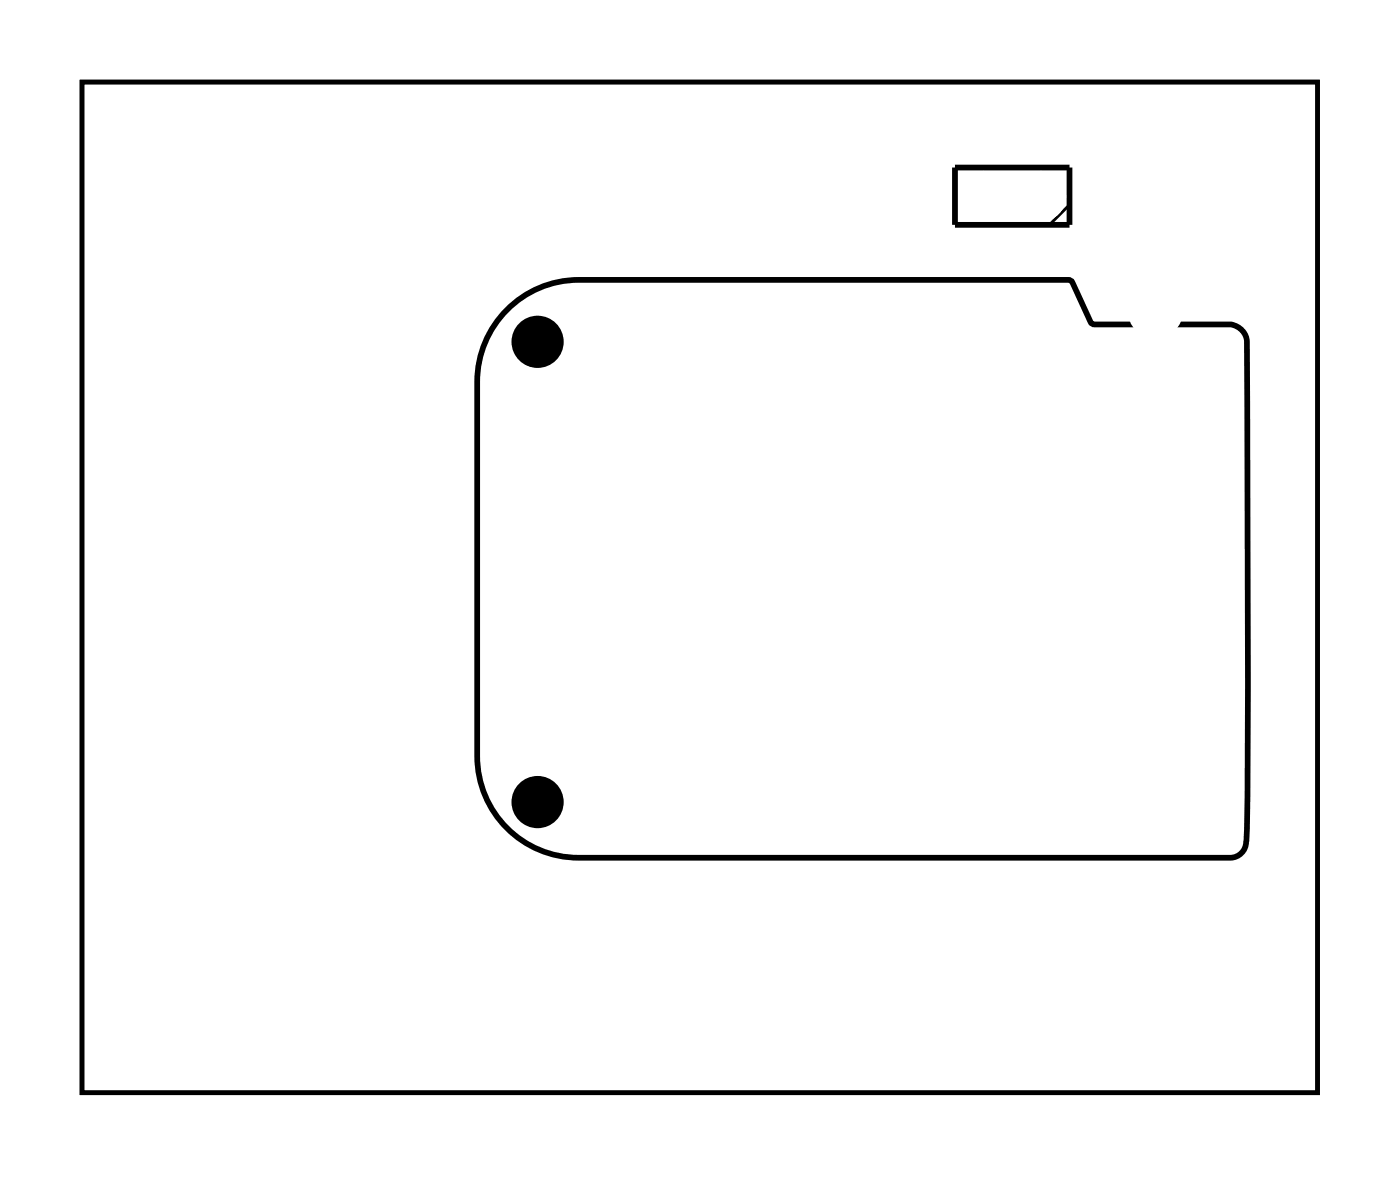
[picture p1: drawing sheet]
<svg xmlns="http://www.w3.org/2000/svg" width="62mm" height="52mm" viewBox="0 0 62 52" stroke-linecap="round" stroke-linejoin="round" font-family="sans-serif">
<path d="M3.6 3.6h54.8v44.8h-54.8z" fill="none" stroke="#000" stroke-width=".2"/>
<path d="M3.6 3.6h54.8v44.8h-54.8zM3.6 3.6v44.8h54.8v-44.8z" fill="#000"/>
<path d="M22.8 13.5a4.5 4.5 0 0 1 2.9-1.1h21.7l.2 .1 .8 1.9h6.2a.87 .87 0 0 1 .7 1v11.9a119.1 119.1 0 0 1-.1 10.3l-.4 .4h-.2h-28.9a4.5 4.5 0 0 1-4.5-4.5v-16.6a4.5 4.5 0 0 1 1.6-3.4zM42.4 7.4h5v2.6h-5z" fill="none" stroke="#000" stroke-width=".25"/>
<g fill="#000">
<circle cx="23.8" cy="15.2" r="1.16"/>
<circle cx="23.8" cy="35.5" r="1.16"/>
</g>
<path d="M47.4 9.1l-.9 .9" fill="none" stroke="#000" stroke-width=".13"/>
<circle cx="28.4" cy="13.8" r=".74" fill="#fff"/>
<circle cx="28.4" cy="13.8" r=".74" fill="none" stroke="#fff" stroke-width=".76" stroke-linecap="butt"/>
<circle cx="30.9" cy="13.8" r=".74" fill="#fff"/>
<circle cx="30.9" cy="13.8" r=".74" fill="none" stroke="#fff" stroke-width=".76" stroke-linecap="butt"/>
<circle cx="33.5" cy="13.8" r=".74" fill="#fff"/>
<circle cx="33.5" cy="13.8" r=".74" fill="none" stroke="#fff" stroke-width=".76" stroke-linecap="butt"/>
<circle cx="36" cy="13.8" r=".74" fill="#fff"/>
<circle cx="36" cy="13.8" r=".74" fill="none" stroke="#fff" stroke-width=".76" stroke-linecap="butt"/>
<circle cx="38.5" cy="13.8" r=".74" fill="#fff"/>
<circle cx="38.5" cy="13.8" r=".74" fill="none" stroke="#fff" stroke-width=".76" stroke-linecap="butt"/>
<circle cx="41.1" cy="13.8" r=".74" fill="#fff"/>
<circle cx="41.1" cy="13.8" r=".74" fill="none" stroke="#fff" stroke-width=".76" stroke-linecap="butt"/>
<circle cx="43.6" cy="13.8" r=".74" fill="#fff"/>
<circle cx="43.6" cy="13.8" r=".74" fill="none" stroke="#fff" stroke-width=".76" stroke-linecap="butt"/>
<circle cx="46.1" cy="13.8" r=".74" fill="#fff"/>
<circle cx="46.1" cy="13.8" r=".74" fill="none" stroke="#fff" stroke-width=".76" stroke-linecap="butt"/>
<circle cx="28.4" cy="16.3" r=".74" fill="#fff"/>
<circle cx="28.4" cy="16.3" r=".74" fill="none" stroke="#fff" stroke-width=".76" stroke-linecap="butt"/>
<circle cx="30.9" cy="16.3" r=".74" fill="#fff"/>
<circle cx="30.9" cy="16.3" r=".74" fill="none" stroke="#fff" stroke-width=".76" stroke-linecap="butt"/>
<circle cx="33.5" cy="16.3" r=".74" fill="#fff"/>
<circle cx="33.5" cy="16.3" r=".74" fill="none" stroke="#fff" stroke-width=".76" stroke-linecap="butt"/>
<circle cx="36" cy="16.3" r=".74" fill="#fff"/>
<circle cx="36" cy="16.3" r=".74" fill="none" stroke="#fff" stroke-width=".76" stroke-linecap="butt"/>
<circle cx="38.5" cy="16.3" r=".74" fill="#fff"/>
<circle cx="38.5" cy="16.3" r=".74" fill="none" stroke="#fff" stroke-width=".76" stroke-linecap="butt"/>
<circle cx="41.1" cy="16.3" r=".74" fill="#fff"/>
<circle cx="41.1" cy="16.3" r=".74" fill="none" stroke="#fff" stroke-width=".76" stroke-linecap="butt"/>
<circle cx="43.6" cy="16.3" r=".74" fill="#fff"/>
<circle cx="43.6" cy="16.3" r=".74" fill="none" stroke="#fff" stroke-width=".76" stroke-linecap="butt"/>
<circle cx="46.1" cy="16.3" r=".74" fill="#fff"/>
<circle cx="46.1" cy="16.3" r=".74" fill="none" stroke="#fff" stroke-width=".76" stroke-linecap="butt"/>
<circle cx="46.1" cy="36.6" r=".74" fill="#fff"/>
<circle cx="46.1" cy="36.6" r=".74" fill="none" stroke="#fff" stroke-width=".76" stroke-linecap="butt"/>
<circle cx="43.6" cy="36.6" r=".74" fill="#fff"/>
<circle cx="43.6" cy="36.6" r=".74" fill="none" stroke="#fff" stroke-width=".76" stroke-linecap="butt"/>
<circle cx="41.1" cy="36.6" r=".74" fill="#fff"/>
<circle cx="41.1" cy="36.6" r=".74" fill="none" stroke="#fff" stroke-width=".76" stroke-linecap="butt"/>
<circle cx="38.5" cy="36.6" r=".74" fill="#fff"/>
<circle cx="38.5" cy="36.6" r=".74" fill="none" stroke="#fff" stroke-width=".76" stroke-linecap="butt"/>
<circle cx="36" cy="36.6" r=".74" fill="#fff"/>
<circle cx="36" cy="36.6" r=".74" fill="none" stroke="#fff" stroke-width=".76" stroke-linecap="butt"/>
<circle cx="33.5" cy="36.6" r=".74" fill="#fff"/>
<circle cx="33.5" cy="36.6" r=".74" fill="none" stroke="#fff" stroke-width=".76" stroke-linecap="butt"/>
<circle cx="30.9" cy="36.6" r=".74" fill="#fff"/>
<circle cx="30.9" cy="36.6" r=".74" fill="none" stroke="#fff" stroke-width=".76" stroke-linecap="butt"/>
<circle cx="28.4" cy="36.6" r=".74" fill="#fff"/>
<circle cx="28.4" cy="36.6" r=".74" fill="none" stroke="#fff" stroke-width=".76" stroke-linecap="butt"/>
<circle cx="46.1" cy="34.1" r=".74" fill="#fff"/>
<circle cx="46.1" cy="34.1" r=".74" fill="none" stroke="#fff" stroke-width=".76" stroke-linecap="butt"/>
<circle cx="43.6" cy="34.1" r=".74" fill="#fff"/>
<circle cx="43.6" cy="34.1" r=".74" fill="none" stroke="#fff" stroke-width=".76" stroke-linecap="butt"/>
<circle cx="41.1" cy="34.1" r=".74" fill="#fff"/>
<circle cx="41.1" cy="34.1" r=".74" fill="none" stroke="#fff" stroke-width=".76" stroke-linecap="butt"/>
<circle cx="38.5" cy="34.1" r=".74" fill="#fff"/>
<circle cx="38.5" cy="34.1" r=".74" fill="none" stroke="#fff" stroke-width=".76" stroke-linecap="butt"/>
<circle cx="36" cy="34.1" r=".74" fill="#fff"/>
<circle cx="36" cy="34.1" r=".74" fill="none" stroke="#fff" stroke-width=".76" stroke-linecap="butt"/>
<circle cx="33.5" cy="34.1" r=".74" fill="#fff"/>
<circle cx="33.5" cy="34.1" r=".74" fill="none" stroke="#fff" stroke-width=".76" stroke-linecap="butt"/>
<circle cx="30.9" cy="34.1" r=".74" fill="#fff"/>
<circle cx="30.9" cy="34.1" r=".74" fill="none" stroke="#fff" stroke-width=".76" stroke-linecap="butt"/>
<circle cx="28.4" cy="34.1" r=".74" fill="#fff"/>
<circle cx="28.4" cy="34.1" r=".74" fill="none" stroke="#fff" stroke-width=".76" stroke-linecap="butt"/>
<circle cx="28.4" cy="13.8" r=".74" fill="#fff"/>
<circle cx="28.4" cy="13.8" r=".74" fill="none" stroke="#fff" stroke-width=".76" stroke-linecap="butt"/>
<circle cx="30.9" cy="13.8" r=".74" fill="#fff"/>
<circle cx="30.9" cy="13.8" r=".74" fill="none" stroke="#fff" stroke-width=".76" stroke-linecap="butt"/>
<circle cx="33.5" cy="13.8" r=".74" fill="#fff"/>
<circle cx="33.5" cy="13.8" r=".74" fill="none" stroke="#fff" stroke-width=".76" stroke-linecap="butt"/>
<circle cx="36" cy="13.8" r=".74" fill="#fff"/>
<circle cx="36" cy="13.8" r=".74" fill="none" stroke="#fff" stroke-width=".76" stroke-linecap="butt"/>
<circle cx="38.5" cy="13.8" r=".74" fill="#fff"/>
<circle cx="38.5" cy="13.8" r=".74" fill="none" stroke="#fff" stroke-width=".76" stroke-linecap="butt"/>
<circle cx="41.1" cy="13.8" r=".74" fill="#fff"/>
<circle cx="41.1" cy="13.8" r=".74" fill="none" stroke="#fff" stroke-width=".76" stroke-linecap="butt"/>
<circle cx="43.6" cy="13.8" r=".74" fill="#fff"/>
<circle cx="43.6" cy="13.8" r=".74" fill="none" stroke="#fff" stroke-width=".76" stroke-linecap="butt"/>
<circle cx="46.1" cy="13.8" r=".74" fill="#fff"/>
<circle cx="46.1" cy="13.8" r=".74" fill="none" stroke="#fff" stroke-width=".76" stroke-linecap="butt"/>
<circle cx="28.4" cy="16.3" r=".74" fill="#fff"/>
<circle cx="28.4" cy="16.3" r=".74" fill="none" stroke="#fff" stroke-width=".76" stroke-linecap="butt"/>
<circle cx="30.9" cy="16.3" r=".74" fill="#fff"/>
<circle cx="30.9" cy="16.3" r=".74" fill="none" stroke="#fff" stroke-width=".76" stroke-linecap="butt"/>
<circle cx="33.5" cy="16.3" r=".74" fill="#fff"/>
<circle cx="33.5" cy="16.3" r=".74" fill="none" stroke="#fff" stroke-width=".76" stroke-linecap="butt"/>
<circle cx="36" cy="16.3" r=".74" fill="#fff"/>
<circle cx="36" cy="16.3" r=".74" fill="none" stroke="#fff" stroke-width=".76" stroke-linecap="butt"/>
<circle cx="38.5" cy="16.3" r=".74" fill="#fff"/>
<circle cx="38.5" cy="16.3" r=".74" fill="none" stroke="#fff" stroke-width=".76" stroke-linecap="butt"/>
<circle cx="41.1" cy="16.3" r=".74" fill="#fff"/>
<circle cx="41.1" cy="16.3" r=".74" fill="none" stroke="#fff" stroke-width=".76" stroke-linecap="butt"/>
<circle cx="43.6" cy="16.3" r=".74" fill="#fff"/>
<circle cx="43.6" cy="16.3" r=".74" fill="none" stroke="#fff" stroke-width=".76" stroke-linecap="butt"/>
<circle cx="46.1" cy="16.3" r=".74" fill="#fff"/>
<circle cx="46.1" cy="16.3" r=".74" fill="none" stroke="#fff" stroke-width=".76" stroke-linecap="butt"/>
<circle cx="46.1" cy="36.6" r=".74" fill="#fff"/>
<circle cx="46.1" cy="36.6" r=".74" fill="none" stroke="#fff" stroke-width=".76" stroke-linecap="butt"/>
<circle cx="43.6" cy="36.6" r=".74" fill="#fff"/>
<circle cx="43.6" cy="36.6" r=".74" fill="none" stroke="#fff" stroke-width=".76" stroke-linecap="butt"/>
<circle cx="41.1" cy="36.6" r=".74" fill="#fff"/>
<circle cx="41.1" cy="36.6" r=".74" fill="none" stroke="#fff" stroke-width=".76" stroke-linecap="butt"/>
<circle cx="38.5" cy="36.6" r=".74" fill="#fff"/>
<circle cx="38.5" cy="36.6" r=".74" fill="none" stroke="#fff" stroke-width=".76" stroke-linecap="butt"/>
<circle cx="36" cy="36.6" r=".74" fill="#fff"/>
<circle cx="36" cy="36.6" r=".74" fill="none" stroke="#fff" stroke-width=".76" stroke-linecap="butt"/>
<circle cx="33.5" cy="36.6" r=".74" fill="#fff"/>
<circle cx="33.5" cy="36.6" r=".74" fill="none" stroke="#fff" stroke-width=".76" stroke-linecap="butt"/>
<circle cx="30.9" cy="36.6" r=".74" fill="#fff"/>
<circle cx="30.9" cy="36.6" r=".74" fill="none" stroke="#fff" stroke-width=".76" stroke-linecap="butt"/>
<circle cx="28.4" cy="36.6" r=".74" fill="#fff"/>
<circle cx="28.4" cy="36.6" r=".74" fill="none" stroke="#fff" stroke-width=".76" stroke-linecap="butt"/>
<circle cx="46.1" cy="34.1" r=".74" fill="#fff"/>
<circle cx="46.1" cy="34.1" r=".74" fill="none" stroke="#fff" stroke-width=".76" stroke-linecap="butt"/>
<circle cx="43.6" cy="34.1" r=".74" fill="#fff"/>
<circle cx="43.6" cy="34.1" r=".74" fill="none" stroke="#fff" stroke-width=".76" stroke-linecap="butt"/>
<circle cx="41.1" cy="34.1" r=".74" fill="#fff"/>
<circle cx="41.1" cy="34.1" r=".74" fill="none" stroke="#fff" stroke-width=".76" stroke-linecap="butt"/>
<circle cx="38.5" cy="34.1" r=".74" fill="#fff"/>
<circle cx="38.5" cy="34.1" r=".74" fill="none" stroke="#fff" stroke-width=".76" stroke-linecap="butt"/>
<circle cx="36" cy="34.1" r=".74" fill="#fff"/>
<circle cx="36" cy="34.1" r=".74" fill="none" stroke="#fff" stroke-width=".76" stroke-linecap="butt"/>
<circle cx="33.5" cy="34.1" r=".74" fill="#fff"/>
<circle cx="33.5" cy="34.1" r=".74" fill="none" stroke="#fff" stroke-width=".76" stroke-linecap="butt"/>
<circle cx="30.9" cy="34.1" r=".74" fill="#fff"/>
<circle cx="30.9" cy="34.1" r=".74" fill="none" stroke="#fff" stroke-width=".76" stroke-linecap="butt"/>
<circle cx="28.4" cy="34.1" r=".74" fill="#fff"/>
<circle cx="28.4" cy="34.1" r=".74" fill="none" stroke="#fff" stroke-width=".76" stroke-linecap="butt"/>
<circle cx="46.2" cy="8.7" r=".74" fill="#fff"/>
<circle cx="46.2" cy="8.7" r=".74" fill="none" stroke="#fff" stroke-width=".76" stroke-linecap="butt"/>
<circle cx="43.6" cy="8.7" r=".74" fill="#fff"/>
<circle cx="43.6" cy="8.7" r=".74" fill="none" stroke="#fff" stroke-width=".76" stroke-linecap="butt"/>
<circle cx="46.2" cy="8.7" r=".74" fill="#fff"/>
<circle cx="46.2" cy="8.7" r=".74" fill="none" stroke="#fff" stroke-width=".76" stroke-linecap="butt"/>
<circle cx="43.6" cy="8.7" r=".74" fill="#fff"/>
<circle cx="43.6" cy="8.7" r=".74" fill="none" stroke="#fff" stroke-width=".76" stroke-linecap="butt"/>
<circle cx="25.8" cy="8.7" r=".74" fill="#fff"/>
<circle cx="25.8" cy="8.7" r=".74" fill="none" stroke="#fff" stroke-width=".76" stroke-linecap="butt"/>
<circle cx="23.3" cy="8.7" r=".74" fill="#fff"/>
<circle cx="23.3" cy="8.7" r=".74" fill="none" stroke="#fff" stroke-width=".76" stroke-linecap="butt"/>
<circle cx="33.5" cy="8.7" r=".74" fill="#fff"/>
<circle cx="33.5" cy="8.7" r=".74" fill="none" stroke="#fff" stroke-width=".76" stroke-linecap="butt"/>
<circle cx="36" cy="8.7" r=".74" fill="#fff"/>
<circle cx="36" cy="8.7" r=".74" fill="none" stroke="#fff" stroke-width=".76" stroke-linecap="butt"/>
<circle cx="15.7" cy="41.7" r=".8" fill="#fff"/>
<circle cx="15.7" cy="41.7" r=".8" fill="none" stroke="#fff" stroke-width=".76" stroke-linecap="butt"/>
<circle cx="18.2" cy="41.7" r=".8" fill="#fff"/>
<circle cx="18.2" cy="41.7" r=".8" fill="none" stroke="#fff" stroke-width=".76" stroke-linecap="butt"/>
<circle cx="20.8" cy="41.7" r=".8" fill="#fff"/>
<circle cx="20.8" cy="41.7" r=".8" fill="none" stroke="#fff" stroke-width=".76" stroke-linecap="butt"/>
<circle cx="23.3" cy="41.7" r=".8" fill="#fff"/>
<circle cx="23.3" cy="41.7" r=".8" fill="none" stroke="#fff" stroke-width=".76" stroke-linecap="butt"/>
<circle cx="25.8" cy="41.7" r=".8" fill="#fff"/>
<circle cx="25.8" cy="41.7" r=".8" fill="none" stroke="#fff" stroke-width=".76" stroke-linecap="butt"/>
<circle cx="28.4" cy="41.7" r=".8" fill="#fff"/>
<circle cx="28.4" cy="41.7" r=".8" fill="none" stroke="#fff" stroke-width=".76" stroke-linecap="butt"/>
<circle cx="46.2" cy="41.6" r=".8" fill="#fff"/>
<circle cx="46.2" cy="41.6" r=".8" fill="none" stroke="#fff" stroke-width=".76" stroke-linecap="butt"/>
<circle cx="43.6" cy="41.6" r=".8" fill="#fff"/>
<circle cx="43.6" cy="41.6" r=".8" fill="none" stroke="#fff" stroke-width=".76" stroke-linecap="butt"/>
<circle cx="41.1" cy="41.6" r=".8" fill="#fff"/>
<circle cx="41.1" cy="41.6" r=".8" fill="none" stroke="#fff" stroke-width=".76" stroke-linecap="butt"/>
<circle cx="38.5" cy="41.6" r=".8" fill="#fff"/>
<circle cx="38.5" cy="41.6" r=".8" fill="none" stroke="#fff" stroke-width=".76" stroke-linecap="butt"/>
<circle cx="36" cy="41.6" r=".8" fill="#fff"/>
<circle cx="36" cy="41.6" r=".8" fill="none" stroke="#fff" stroke-width=".76" stroke-linecap="butt"/>
<circle cx="51.2" cy="13.8" r="1.1" fill="#fff"/>
<circle cx="51.2" cy="13.8" r="1.1" fill="none" stroke="#fff" stroke-width=".25"/>
<circle cx="8.1" cy="6.2" r="1.1" fill="#fff"/>
<circle cx="8.1" cy="6.2" r="1.1" fill="none" stroke="#fff" stroke-width=".25"/>
<circle cx="5.5" cy="46.8" r="1.1" fill="#fff"/>
<circle cx="5.5" cy="46.8" r="1.1" fill="none" stroke="#fff" stroke-width=".25"/>
<circle cx="56.3" cy="46.8" r="1.1" fill="#fff"/>
<circle cx="56.3" cy="46.8" r="1.1" fill="none" stroke="#fff" stroke-width=".25"/>
</svg>
